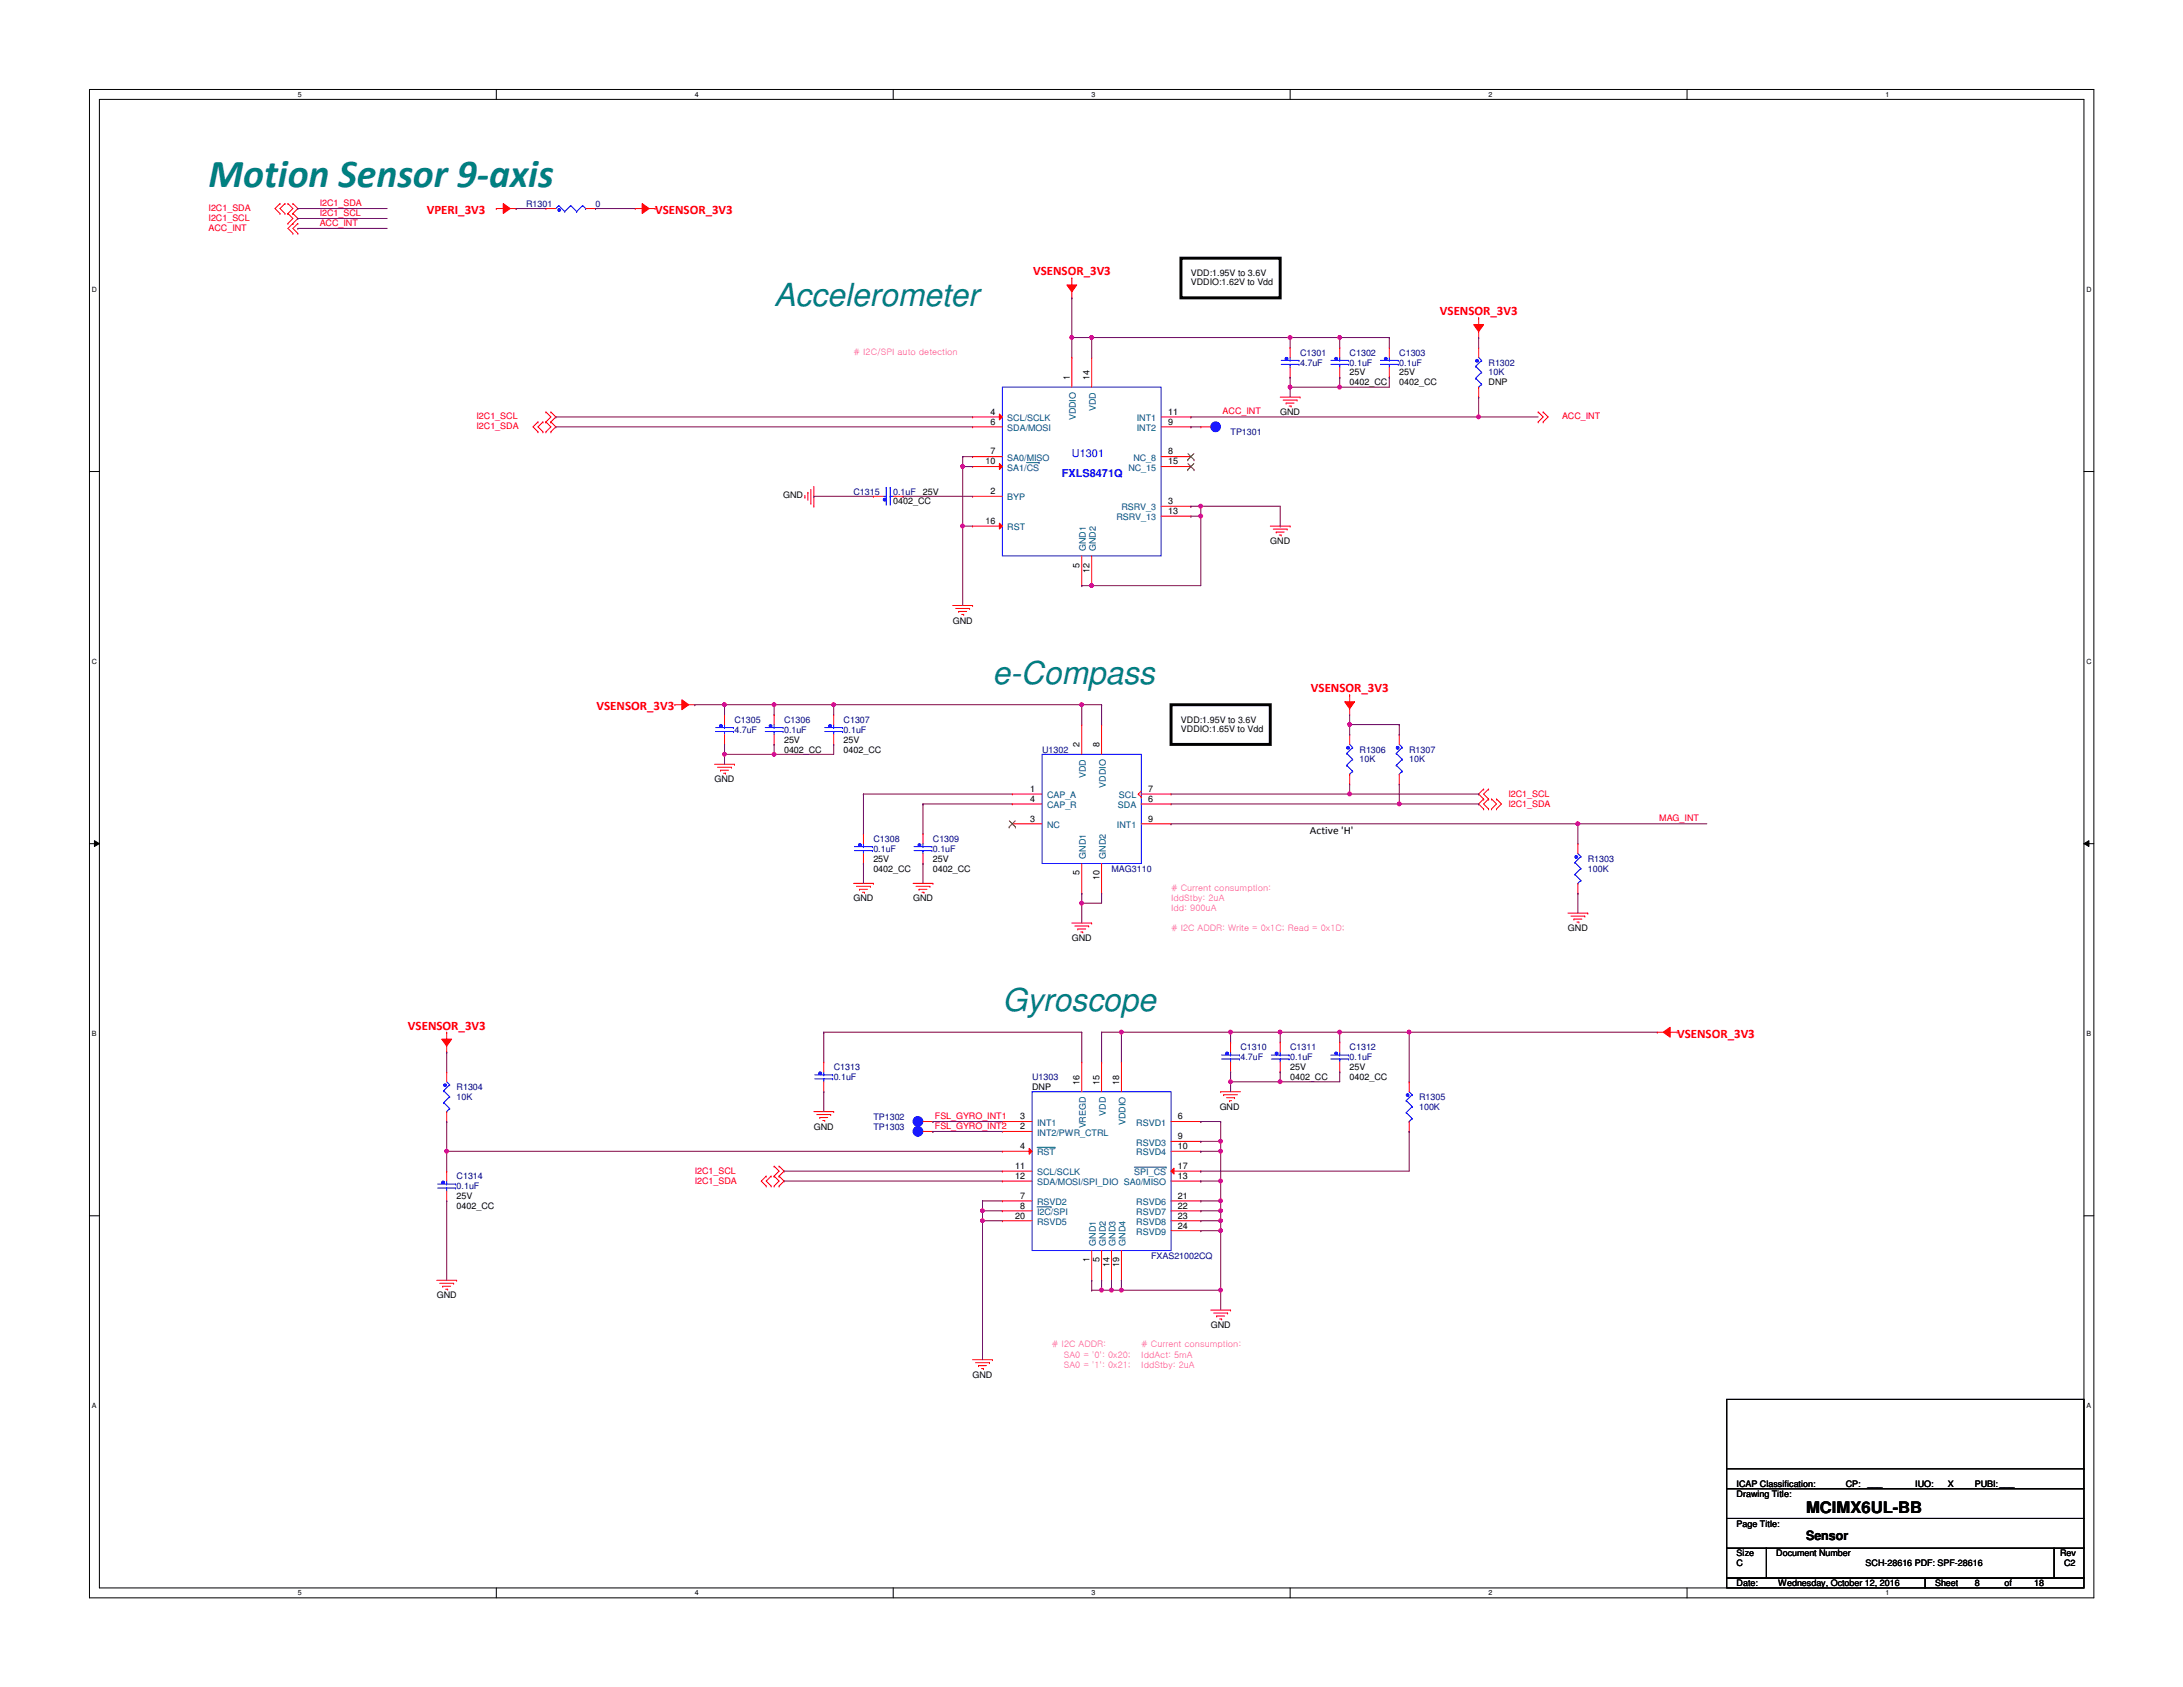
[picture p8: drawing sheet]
<svg xmlns="http://www.w3.org/2000/svg" width="559mm" height="432mm" viewBox="0 0 559 432" stroke-linecap="round" stroke-linejoin="round" font-family="sans-serif">
<defs><g id="words">
<text font-size="10.2" fill="#008080" x="53.4" y="47.8">Motion Sensor 9-axis</text>
<g font-size="8.1" fill="#008080">
<text x="198.2" y="78.4">Accelerometer</text>
<text x="254" y="175">e-Compass</text>
<text x="256.6" y="258.8">Gyroscope</text>
</g>
<text font-size="4.1" x="462.3" y="387.3">MCIMX6UL-BB</text>
<g font-size="3.3" fill="#f00">
<text x="109.3" y="54.7">VPERI_3V3</text>
<text x="167.7" y="54.7">VSENSOR_3V3</text>
<text x="264.5" y="70.5">VSENSOR_3V3</text>
<text x="368.6" y="80.6">VSENSOR_3V3</text>
<text x="335.6" y="177.2">VSENSOR_3V3</text>
<text x="152.7" y="181.7">VSENSOR_3V3</text>
<text x="104.4" y="263.5">VSENSOR_3V3</text>
<text x="429.3" y="265.6">VSENSOR_3V3</text>
</g>
<text font-size="3.3" x="462.3" y="394.3">Sensor</text>
<g font-size="2.8" fill="#00f">
<text x="274.4" y="116.9">U1301</text>
<text x="271.8" y="122">FXLS8471Q</text>
</g>
<text font-size="2.8" x="335.3" y="213.5">Active 'H'</text>
<g font-size="2.3" fill="#f00">
<text x="53.4" y="53.9">I2C1_SDA</text>
<text x="81.8" y="52.7">I2C1_SDA</text>
<text x="53.4" y="56.5">I2C1_SCL</text>
<text x="53.4" y="59">ACC_INT</text>
<text x="81.8" y="55.2">I2C1_SCL</text>
<text x="81.8" y="57.7">ACC_INT</text>
<text x="122" y="107.3">I2C1_SCL</text>
<text x="313" y="106">ACC_INT</text>
<text x="399.8" y="107.3">ACC_INT</text>
<text x="122" y="109.8">I2C1_SDA</text>
<text x="386.1" y="206.6">I2C1_SDA</text>
<text x="386.1" y="204">I2C1_SCL</text>
<text x="424.7" y="210.1">MAG_INT</text>
<text x="239.3" y="286.3">FSL_GYRO_INT1</text>
<text x="239.3" y="288.9">FSL_GYRO_INT2</text>
<text x="177.8" y="303.1">I2C1_SDA</text>
<text x="177.8" y="300.6">I2C1_SCL</text>
</g>
<g font-size="2.3" fill="#000080">
<text x="134.7" y="52.9">R1301</text>
<text x="152.4" y="52.9">0</text>
<text x="332.8" y="91">C1301</text>
<text x="332.8" y="93.6">4.7uF</text>
<text x="345.5" y="91">C1302</text>
<text x="345.5" y="93.6">0.1uF</text>
<text x="358.2" y="91">C1303</text>
<text x="358.2" y="93.6">0.1uF</text>
<text x="381" y="93.6">R1302</text>
<text x="381" y="96.1">10K</text>
<text x="315" y="111.3">TP1301</text>
<text x="218.5" y="126.6">C1315</text>
<text x="228.6" y="126.6">0.1uF</text>
<text x="188" y="185">C1305</text>
<text x="200.7" y="185">C1306</text>
<text x="215.9" y="185">C1307</text>
<text x="188" y="187.5">4.7uF</text>
<text x="200.7" y="187.5">0.1uF</text>
<text x="215.9" y="187.5">0.1uF</text>
<text x="266.7" y="192.6">U1302</text>
<text x="348" y="192.6">R1306</text>
<text x="348" y="195.2">10K</text>
<text x="360.7" y="192.6">R1307</text>
<text x="360.7" y="195.2">10K</text>
<text x="223.6" y="215.5">C1308</text>
<text x="238.8" y="215.5">C1309</text>
<text x="223.6" y="218">0.1uF</text>
<text x="238.8" y="218">0.1uF</text>
<text x="406.4" y="220.6">R1303</text>
<text x="284.5" y="223.1">MAG3110</text>
<text x="406.4" y="223.1">100K</text>
<text x="317.5" y="268.8">C1310</text>
<text x="330.2" y="268.8">C1311</text>
<text x="345.5" y="268.8">C1312</text>
<text x="213.4" y="273.9">C1313</text>
<text x="317.5" y="271.4">4.7uF</text>
<text x="330.2" y="271.4">0.1uF</text>
<text x="345.5" y="271.4">0.1uF</text>
<text x="116.9" y="279">R1304</text>
<text x="116.9" y="281.5">10K</text>
<text x="213.4" y="276.4">0.1uF</text>
<text x="264.2" y="276.4">U1303</text>
<text x="363.3" y="281.5">R1305</text>
<text x="223.6" y="286.6">TP1302</text>
<text x="363.3" y="284.1">100K</text>
<text x="223.6" y="289.1">TP1303</text>
<text x="116.9" y="301.8">C1314</text>
<text x="116.9" y="304.4">0.1uF</text>
<text x="294.7" y="322.2">FXAS21002CQ</text>
</g>
<g font-size="2.3">
<text x="304.8" y="70.7">VDD:1.95V to 3.6V</text>
<text x="304.8" y="73.1">VDDIO:1.62V to Vdd</text>
<text x="273.8" y="97.3" transform="rotate(-90 273.8 97.3)">1</text>
<text x="278.9" y="97.3" transform="rotate(-90 278.9 97.3)">14</text>
<text x="345.5" y="98.6">0402_CC</text>
<text x="345.5" y="96.1">25V</text>
<text x="358.2" y="98.6">0402_CC</text>
<text x="358.2" y="96.1">25V</text>
<text x="381" y="98.6">DNP</text>
<text x="253.5" y="106.2">4</text>
<text x="299" y="106.2">11</text>
<text x="327.7" y="106.3">GND</text>
<text x="253.5" y="108.7">6</text>
<text x="299" y="108.7">9</text>
<text x="252.3" y="118.9">10</text>
<text x="253.5" y="116.3">7</text>
<text x="299" y="116.3">8</text>
<text x="299" y="118.9">15</text>
<text x="200.4" y="127.6">GND</text>
<text x="228.6" y="129.1">0402_CC</text>
<text x="236.3" y="126.6">25V</text>
<text x="253.5" y="126.5">2</text>
<text x="299" y="129">3</text>
<text x="299" y="131.6">13</text>
<text x="252.3" y="134.1">16</text>
<text x="325.2" y="139.3">GND</text>
<text x="276.4" y="145.3" transform="rotate(-90 276.4 145.3)">5</text>
<text x="278.9" y="146.6" transform="rotate(-90 278.9 146.6)">12</text>
<text x="243.9" y="159.6">GND</text>
<text x="302.3" y="185">VDD:1.95V to 3.6V</text>
<text x="200.7" y="190.1">25V</text>
<text x="215.9" y="190.1">25V</text>
<text x="276.4" y="191.3" transform="rotate(-90 276.4 191.3)">2</text>
<text x="281.4" y="191.3" transform="rotate(-90 281.4 191.3)">8</text>
<text x="302.3" y="187.4">VDDIO:1.65V to Vdd</text>
<text x="200.7" y="192.6">0402_CC</text>
<text x="215.9" y="192.6">0402_CC</text>
<text x="182.9" y="200.2">GND</text>
<text x="263.7" y="202.7">1</text>
<text x="293.9" y="202.7">7</text>
<text x="263.7" y="205.2">4</text>
<text x="293.9" y="205.2">6</text>
<text x="263.7" y="210.3">3</text>
<text x="293.9" y="210.3">9</text>
<text x="223.6" y="220.6">25V</text>
<text x="238.8" y="220.6">25V</text>
<text x="223.6" y="223.1">0402_CC</text>
<text x="238.8" y="223.1">0402_CC</text>
<text x="276.4" y="224.1" transform="rotate(-90 276.4 224.1)">5</text>
<text x="281.4" y="225.3" transform="rotate(-90 281.4 225.3)">10</text>
<text x="218.5" y="230.7">GND</text>
<text x="233.7" y="230.7">GND</text>
<text x="401.4" y="238.3">GND</text>
<text x="274.4" y="240.9">GND</text>
<text x="330.2" y="273.9">25V</text>
<text x="345.5" y="273.9">25V</text>
<text x="264.2" y="279">DNP</text>
<text x="276.4" y="277.7" transform="rotate(-90 276.4 277.7)">16</text>
<text x="281.4" y="277.7" transform="rotate(-90 281.4 277.7)">15</text>
<text x="286.5" y="277.7" transform="rotate(-90 286.5 277.7)">18</text>
<text x="330.2" y="276.4">0402_CC</text>
<text x="345.5" y="276.4">0402_CC</text>
<text x="261.2" y="286.5">3</text>
<text x="301.5" y="286.5">6</text>
<text x="312.2" y="284.1">GND</text>
<text x="208.3" y="289.1">GND</text>
<text x="261.2" y="289.1">2</text>
<text x="301.5" y="291.6">9</text>
<text x="259.9" y="299.2">11</text>
<text x="261.2" y="294.1">4</text>
<text x="301.5" y="294.1">10</text>
<text x="301.5" y="299.2">17</text>
<text x="259.9" y="301.8">12</text>
<text x="301.5" y="301.8">13</text>
<text x="116.9" y="309.5">0402_CC</text>
<text x="116.9" y="306.9">25V</text>
<text x="259.9" y="311.9">20</text>
<text x="261.2" y="309.4">8</text>
<text x="261.2" y="306.8">7</text>
<text x="301.5" y="309.4">22</text>
<text x="301.5" y="311.9">23</text>
<text x="301.5" y="306.8">21</text>
<text x="301.5" y="314.5">24</text>
<text x="278.9" y="323.1" transform="rotate(-90 278.9 323.1)">1</text>
<text x="281.4" y="323.1" transform="rotate(-90 281.4 323.1)">5</text>
<text x="284" y="324.4" transform="rotate(-90 284 324.4)">14</text>
<text x="286.5" y="324.4" transform="rotate(-90 286.5 324.4)">19</text>
<text x="111.8" y="332.3">GND</text>
<text x="309.9" y="339.9">GND</text>
<text x="249" y="352.6">GND</text>
<text x="444.5" y="383.1">Drawing Title:</text>
<text x="444.5" y="380.6">ICAP Classification:</text>
<text x="472.5" y="380.6">CP:</text>
<text x="478.1" y="380.3">___</text>
<text x="490.3" y="380.6">IUO:</text>
<text x="497.4" y="380.6">_X_</text>
<text x="505.5" y="380.6">PUBI:___</text>
<text x="444.5" y="390.7">Page Title:</text>
<text x="444.5" y="398.4">Size</text>
<text x="444.5" y="400.9">C</text>
<text x="454.7" y="398.4">Document Number</text>
<text x="477.6" y="400.9">SCH-28616 PDF: SPF-28616</text>
<text x="527.3" y="398.4">Rev</text>
<text x="528.4" y="400.9">C2</text>
<text x="444.5" y="406">Date:</text>
<text x="455.2" y="406">Wednesday, October 12, 2016</text>
<text x="495.3" y="406">Sheet</text>
<text x="505.5" y="406">8</text>
<text x="513.1" y="406">of</text>
<text x="520.7" y="406">18</text>
</g>
<g font-size="2.3" fill="#f0f">
<text x="218.5" y="90.9"># I2C/SPI auto detection</text>
<text x="299.8" y="228"># Current consumption:</text>
<text x="299.8" y="230.7">IddStby: 2uA</text>
<text x="299.8" y="233.3">Idd: 900uA</text>
<text x="299.8" y="238.2"># I2C ADDR: Write = 0x1C; Read = 0x1D;</text>
<text x="269.3" y="344.9"># I2C ADDR:</text>
<text x="272.3" y="347.5">SA0 = '0': 0x20;</text>
<text x="292.1" y="344.9"># Current consumption:</text>
<text x="292.1" y="347.5">IddAct: 5mA</text>
<text x="272.3" y="350.1">SA0 = '1': 0x21;</text>
<text x="292.1" y="350.1">IddStby: 2uA</text>
</g>
<g font-size="2.3" fill="#004080">
<text x="257.9" y="107.8">SCL/SCLK</text>
<text x="275.4" y="107.6" transform="rotate(-90 275.4 107.6)">VDDIO</text>
<text x="280.5" y="105.2" transform="rotate(-90 280.5 105.2)">VDD</text>
<text x="291" y="107.8">INT1</text>
<text x="257.9" y="110.3">SDA/MOSI</text>
<text x="291" y="110.3">INT2</text>
<text x="257.9" y="117.9">SA0/MISO</text>
<text x="290.1" y="117.9">NC_8</text>
<text x="257.9" y="120.5">SA1/CS</text>
<text x="288.8" y="120.5">NC_15</text>
<text x="257.9" y="128.1">BYP</text>
<text x="287.1" y="130.6">RSRV_3</text>
<text x="257.9" y="135.7">RST</text>
<text x="285.8" y="133.2">RSRV_13</text>
<text x="278" y="141" transform="rotate(-90 278 141)">GND1</text>
<text x="280.5" y="141" transform="rotate(-90 280.5 141)">GND2</text>
<text x="278" y="199.2" transform="rotate(-90 278 199.2)">VDD</text>
<text x="283" y="201.6" transform="rotate(-90 283 201.6)">VDDIO</text>
<text x="268" y="204.3">CAP_A</text>
<text x="268" y="206.8">CAP_R</text>
<text x="286.2" y="206.8">SDA</text>
<text x="286.4" y="204.3">SCL</text>
<text x="268" y="211.9">NC</text>
<text x="285.9" y="211.9">INT1</text>
<text x="278" y="219.8" transform="rotate(-90 278 219.8)">GND1</text>
<text x="283" y="219.8" transform="rotate(-90 283 219.8)">GND2</text>
<text x="283" y="285.5" transform="rotate(-90 283 285.5)">VDD</text>
<text x="288.1" y="288" transform="rotate(-90 288.1 288)">VDDIO</text>
<text x="265.5" y="288.1">INT1</text>
<text x="265.5" y="290.7">INT2/PWR_CTRL</text>
<text x="278" y="288.8" transform="rotate(-90 278 288.8)">VREGD</text>
<text x="290.9" y="288.1">RSVD1</text>
<text x="290.9" y="293.2">RSVD3</text>
<text x="265.5" y="295.7">RST</text>
<text x="290.9" y="295.7">RSVD4</text>
<text x="265.5" y="300.8">SCL/SCLK</text>
<text x="265.5" y="303.4">SDA/MOSI/SPI_DIO SA0/MISO</text>
<text x="290.4" y="300.8">SPI_CS</text>
<text x="265.5" y="311">I2C/SPI</text>
<text x="265.5" y="308.4">RSVD2</text>
<text x="290.9" y="311">RSVD7</text>
<text x="290.9" y="308.4">RSVD6</text>
<text x="265.5" y="313.5">RSVD5</text>
<text x="290.9" y="316.1">RSVD9</text>
<text x="290.9" y="313.5">RSVD8</text>
<text x="280.5" y="318.8" transform="rotate(-90 280.5 318.8)">GND1</text>
<text x="283" y="318.8" transform="rotate(-90 283 318.8)">GND2</text>
<text x="285.6" y="318.8" transform="rotate(-90 285.6 318.8)">GND3</text>
<text x="288.1" y="318.8" transform="rotate(-90 288.1 318.8)">GND4</text>
</g>
<g font-size="1.8">
<text x="76.2" y="24.8">5</text>
<text x="177.8" y="24.8">4</text>
<text x="279.4" y="24.8">3</text>
<text x="381" y="24.8">2</text>
<text x="482.6" y="24.8">1</text>
<text x="23.5" y="74.7">D</text>
<text x="534.1" y="74.7">D</text>
<text x="23.5" y="169.9">C</text>
<text x="534.1" y="169.9">C</text>
<text x="23.5" y="265.2">B</text>
<text x="534.1" y="265.2">B</text>
<text x="23.5" y="360.4">A</text>
<text x="534.1" y="360.4">A</text>
<text x="76.2" y="408.3">5</text>
<text x="177.8" y="408.3">4</text>
<text x="279.4" y="408.3">3</text>
<text x="381" y="408.3">2</text>
<text x="482.6" y="408.3">1</text>
</g>
</g></defs>
<path d="M22.9 22.9h513.1v386.1h-513.1zM25.4 25.4h508v381h-508z" fill="none" stroke="#000" stroke-width=".26"/>
<g fill="#fff">
<path d="M76.2 23.2h1v1.9h-1z"/>
<path d="M76.2 406.7h1v2h-1z"/>
</g>
<path d="M127 22.9v2.5M127 406.4v2.6" fill="none" stroke="#000" stroke-width=".26"/>
<g fill="#fff">
<path d="M177.8 23.2h1v1.9h-1z"/>
<path d="M177.8 406.7h1v2h-1z"/>
</g>
<path d="M228.6 22.9v2.5M228.6 406.4v2.6" fill="none" stroke="#000" stroke-width=".26"/>
<g fill="#fff">
<path d="M279.4 23.2h1v1.9h-1z"/>
<path d="M279.4 406.7h1v2h-1z"/>
</g>
<path d="M330.2 22.9v2.5M330.2 406.4v2.6" fill="none" stroke="#000" stroke-width=".26"/>
<g fill="#fff">
<path d="M381 23.2h1v1.9h-1z"/>
<path d="M381 406.7h1v2h-1z"/>
</g>
<path d="M431.8 22.9v2.5M431.8 406.4v2.6" fill="none" stroke="#000" stroke-width=".26"/>
<g fill="#fff">
<path d="M482.6 23.2h1v1.9h-1z"/>
<path d="M482.6 406.7h1v2h-1z"/>
<path d="M23.5 73.1h1.3v2h-1.3z"/>
<path d="M534.1 73.1h1.2v2h-1.2z"/>
<path d="M23.5 168.3h1.3v2h-1.3z"/>
<path d="M534.1 168.3h1.2v2h-1.2z"/>
</g>
<path d="M22.9 120.7h2.5M533.4 120.7h2.6" fill="none" stroke="#000" stroke-width=".26"/>
<g fill="#fff">
<path d="M23.5 263.6h1.2v2h-1.2z"/>
<path d="M534.1 263.6h1.2v2h-1.2z"/>
</g>
<path d="M22.9 215.9h2.5M24.2 215.2l1.2 .7-1.2 .8zM533.4 215.9l1.3-.7v1.5zM533.4 215.9h2.6" fill="none" stroke="#000" stroke-width=".26"/>
<path d="M24.2 215.2l1.2 .7-1.2 .8zM533.4 215.9l1.3-.7v1.5z" fill="#000"/>
<g fill="#fff">
<path d="M23.5 358.8h1.2v2h-1.2z"/>
<path d="M534.1 358.8h1.2v2h-1.2z"/>
</g>
<path d="M22.9 311.2h2.5M533.4 311.2h2.6" fill="none" stroke="#000" stroke-width=".26"/>
<path d="M302.3 66.1h25.4v10.1h-25.4zM299.8 180.4h25.4v10.1h-25.4z" fill="none" stroke="#000" stroke-width=".76"/>
<g fill="none" stroke="#f00" stroke-width=".26">
<path d="M130.3 53.4h1.8M132.1 53.4h.1M182.9 195.6h5.1M183.7 196.4h3.5M184.4 197.1h.1M184.4 197.1h2.1M185.2 197.9h.5M185.7 197.9h.1M187.2 196.4h.1M188 195.6h.1M218.5 226.1h5.1M219.2 226.9h3.6"/>
<path d="M220 227.6h.1M220 227.6h2M220.8 228.4h.5M221.3 228.4h.1M222.8 226.9h.1M223.6 226.1h.1M233.7 226.1h5.1M234.5 226.9h3.5M235.2 227.6h.1M235.2 227.6h2.1M236 228.4h.5M236.5 228.4h.1"/>
<path d="M238 226.9h.1M238.8 226.1h.1M274.4 236.3h5M275.1 237h3.6M275.9 237.8h.1M275.9 237.8h2M276.6 238.5h.6M277.2 238.5h.1M278.7 237h.1M279.4 236.3h.1M401.4 233.7h5M402.1 234.5h3.6"/>
<path d="M402.9 235.2h.1M402.9 235.2h2M403.6 236h.6M404.2 236h.1M405.7 234.5h.1M406.4 233.7h.1M312.5 279.4h.1M312.5 279.4h5M208.3 284.5h5.1M209.1 285.3h3.5M209.8 286h.1M209.8 286h2.1"/>
<path d="M210.6 286.8h.5M211.1 286.8h.1M212.6 285.3h.1M213.4 284.5h.1M313.2 280.2h.1M313.2 280.2h3.6M314 281h2M314.7 281.7h.1M314.7 281.7h.6M316 281h.1M111.8 327.7h5.1M112.6 328.5h3.5"/>
<path d="M113.3 329.2h.1M113.3 329.2h2.1M114.1 330h.5M114.6 330h.1M116.1 328.5h.1M116.9 327.7h.1M309.9 335.3h5.1M310.7 336.1h3.5M311.4 336.8h.1M311.4 336.8h2.1M312.2 337.6h.5M312.7 337.6h.1"/>
<path d="M314.2 336.1h.1M315 335.3h.1M249 348h5M249.7 348.8h3.6M250.5 349.5h.1M250.5 349.5h2M251.2 350.3h.6M251.8 350.3h.1M253.3 348.8h.1M254 348h.1"/>
</g>
<path d="M128.8 52.1l1.8 1.3-1.8 1.3z" fill-rule="evenodd" fill="#f00"/>
<path d="M127 53.4h.1M127 53.4h2.8M128.8 52.1l1.8 1.3-1.8 1.3zM162.6 53.4h.1M162.6 53.4h1.8" fill="none" stroke="#f00" stroke-width=".26"/>
<path d="M164.4 52.1l1.8 1.3-1.8 1.3z" fill-rule="evenodd" fill="#f00"/>
<path d="M164.4 52.1l1.8 1.3-1.8 1.3zM164.9 53.4h2.8M167.7 53.4h.1M176.1 180.4h1.7M177.8 180.4h.1" fill="none" stroke="#f00" stroke-width=".26"/>
<path d="M174.5 179.1l1.8 1.3-1.8 1.3z" fill-rule="evenodd" fill="#f00"/>
<path d="M174.5 179.1l1.8 1.3-1.8 1.3zM172.8 180.4h.1M172.8 180.4h2.8M424.2 264.2h.1M424.2 264.2h1.8" fill="none" stroke="#f00" stroke-width=".26"/>
<path d="M425.7 264.2l1.8-1.3v2.6z" fill-rule="evenodd" fill="#f00"/>
<path d="M114.3 269.3h.1M114.3 267.5v1.8M425.7 264.2l1.8-1.3v2.6zM426.5 264.2h2.8M429.3 264.2h.1" fill="none" stroke="#f00" stroke-width=".26"/>
<path d="M113.1 266h2.5l-1.3 1.8z" fill-rule="evenodd" fill="#f00"/>
<path d="M345.5 182.9h.1M345.5 181.1v1.8M113.1 266h2.5l-1.3 1.8zM114.3 264.2h.1M114.3 264.2v2.8" fill="none" stroke="#f00" stroke-width=".26"/>
<path d="M344.2 179.6h2.6l-1.3 1.8z" fill-rule="evenodd" fill="#f00"/>
<path d="M274.4 76.2h.1M274.4 74.5v1.7M344.2 179.6h2.6l-1.3 1.8zM345.5 177.8h.1M345.5 177.8v2.8" fill="none" stroke="#f00" stroke-width=".26"/>
<path d="M273.1 72.9h2.5l-1.2 1.8z" fill-rule="evenodd" fill="#f00"/>
<g fill="none" stroke="#f00" stroke-width=".26">
<path d="M273.1 72.9h2.5l-1.2 1.8zM274.4 71.2h.1M274.4 71.2v2.8M378.5 86.4h.1M378.5 84.6v1.8M327.7 101.6h5.1M328.5 102.4h3.5M329.2 103.2h.1M329.2 103.2h2.1M330 103.9h.5M330.5 103.9h.1M332 102.4h.1"/>
<path d="M332.8 101.6h.1M206 127.3h.1M206 126.8v.5M206.8 126h.1M206.8 126v2.1M207.6 128.8h.1M207.6 125.3v3.5M208.3 129.6h.1M208.3 124.5v5.1M325.2 134.7h5M325.9 135.4h3.6M326.7 136.2h.1"/>
<path d="M326.7 136.2h2M327.4 136.9h.6M328 136.9h.1M329.5 135.4h.1M330.2 134.7h.1M243.9 155h5.1M244.6 155.7h3.6M245.4 156.5h.1M245.4 156.5h2M246.2 157.3h.5M246.7 157.3h.1M248.2 155.7h.1"/>
<path d="M249 155h.1"/>
</g>
<path d="M377.2 83.1h2.6l-1.3 1.8z" fill-rule="evenodd" fill="#f00"/>
<g fill="none" stroke="#f00" stroke-width=".26">
<path d="M71.7 54.7h.1M71.7 52.1h.1M71.7 52.1l-1.3 1.3 1.3 1.3M72.9 52.1h.1M72.9 54.7h.1M72.9 52.1l-1.2 1.3 1.2 1.3M73.7 52.1h.1M73.7 54.7h.1M73.7 57.2h.1M73.7 52.1l1.3 1.3-1.3 1.3M73.7 54.7l1.3 1.2-1.3 1.3M75 54.7h.1"/>
<path d="M75 52.1h.1M75 57.2h.1M75 59.7h.1M75 52.1l1.2 1.3-1.2 1.3M75 54.7l1.2 1.2-2.5 2.6 1.3 1.2M76.2 57.2h.1M76.2 59.7h.1M76.2 57.2l-1.2 1.3 1.2 1.2M377.2 83.1h2.6l-1.3 1.8zM378.5 81.3h.1M378.5 81.3v2.8M137.7 110.5h.1"/>
<path d="M137.7 108h.1M137.7 108l-1.3 1.3 1.3 1.2M139 108h.1M139 110.5h.1M139 108l-1.3 1.3 1.3 1.2M139.7 108h.1M139.7 110.5h.1M139.7 105.5h.1M139.7 108l1.3 1.3-1.3 1.2M139.7 105.5l1.3 1.2-1.3 1.3M141 110.5h.1M141 108h.1"/>
<path d="M141 105.5h.1M141 108l1.3 1.3-1.3 1.2M141 105.5l1.3 1.2-1.3 1.3M393.7 105.5h.1M393.7 108h.1M393.7 105.5l1.3 1.2-1.3 1.3M395 105.5h.1M395 108h.1M395 105.5l1.3 1.2-1.3 1.3M379.8 207.1h.1M379.8 204.5h.1M379.8 202h.1"/>
<path d="M379.8 204.5l-1.3 1.3 1.3 1.3M379.8 202l-1.3 1.2 1.3 1.3M381 204.5h.1M381 207.1h.1M381 202h.1M381 204.5l-1.2 1.3 1.2 1.3M381 202l-1.2 1.2 1.2 1.3M381.8 204.5h.1M381.8 207.1h.1M381.8 204.5l1.3 1.3-1.3 1.3M383.1 207.1h.1M383.1 204.5h.1"/>
<path d="M383.1 204.5l1.2 1.3-1.2 1.3M198.2 298.5h.1M198.2 298.5l1.2 1.3-1.2 1.2M199.4 298.5h.1M199.4 298.5l1.3 1.3-1.3 1.2M196.1 303.6h.1M196.1 301h.1M196.1 301l-1.2 1.3 1.2 1.3M197.4 301h.1M197.4 303.6h.1M197.4 301l-1.3 1.3 1.3 1.3M198.2 301h.1"/>
<path d="M198.2 303.6h.1M198.2 301l1.2 1.3-1.2 1.3M199.4 303.6h.1M199.4 301h.1M199.4 301l1.3 1.3-1.3 1.3"/>
</g>
<path d="M442 358.2h91.4v22.8h-91.4zM442 376h91.4M533.4 376h.1M442 381h91.4v7.7h-91.4zM442 388.7h91.4v7.6h-91.4zM442 396.3h10.2v7.6h-10.2zM452.2 396.3h73.6v7.6h-73.6zM525.8 396.3h7.6v7.6h-7.6zM442 403.9h50.8v2.5h-50.8zM492.8 403.9h40.6v2.5h-40.6z" fill="none" stroke="#000" stroke-width=".26"/>
<path d="M325.4 271.1h4.6M325.4 270h4.6M327.7 271.1h.1M327.7 271.1v.7M330 271.1h.1M330 270h.1" fill="none" stroke="#00f" stroke-width=".26"/>
<circle cx="326.8" cy="269.6" r=".37" fill="#00f"/>
<g fill="none" stroke="#00f" stroke-width=".26">
<path d="M403.9 218.5l.8 .7M404.7 219.2h.1M404.7 219.2l-1.6 1.6M403.1 220.8h.1M403.1 223.8h.1M403.1 220.8l1.6 1.5M403.1 223.8l1.6 1.5M403.9 226.1h.1M404.7 222.3h.1M404.7 225.3h.1M404.7 222.3l-1.6 1.5M404.7 225.3l-.8 .8"/>
<path d="M327.7 270h.1M327.7 269.3v.7"/>
<circle cx="326.8" cy="269.6" r=".37"/>
</g>
<path d="M327.7 266.7h.1M327.7 274.4h.1M327.7 266.7v2.6M327.7 271.8v2.6" fill="none" stroke="#f00" stroke-width=".26"/>
<circle cx="403.5" cy="219.3" r=".37" fill="#00f"/>
<g fill="none" stroke="#00f" stroke-width=".26">
<path d="M218.7 217.7h4.6M218.7 216.7h4.6M221 217.7h.1M221 217.7v.8M223.3 217.7h.1M223.3 216.7h.1"/>
<circle cx="403.5" cy="219.3" r=".37"/>
</g>
<path d="M403.9 215.9h.1M403.9 215.9v2.6M403.9 228.6h.1M403.9 226.1v2.5" fill="none" stroke="#f00" stroke-width=".26"/>
<circle cx="220.1" cy="216.3" r=".37" fill="#00f"/>
<g fill="none" stroke="#00f" stroke-width=".26">
<path d="M183.2 187.2h4.5M183.2 186.2h4.5M185.5 187.2h.1M185.5 187.2v.8M187.7 187.2h.1M187.7 186.2h.1M221 216.7h.1M221 215.9v.8"/>
<circle cx="220.1" cy="216.3" r=".37"/>
</g>
<path d="M221 213.4h.1M221 213.4v2.5M221 218.5v2.5M221 221h.1" fill="none" stroke="#f00" stroke-width=".26"/>
<circle cx="184.5" cy="185.8" r=".37" fill="#00f"/>
<g fill="none" stroke="#00f" stroke-width=".26">
<path d="M328 93.3h4.5M328 92.2h4.5M330.2 93.3h.1M330.2 93.3v.7M332.5 93.3h.1M332.5 92.2h.1M185.5 186.2h.1M185.5 185.5v.7"/>
<circle cx="184.5" cy="185.8" r=".37"/>
</g>
<path d="M185.5 182.9h.1M185.5 190.5h.1M185.5 182.9v2.6M185.5 188v2.5" fill="none" stroke="#f00" stroke-width=".26"/>
<circle cx="329.3" cy="91.8" r=".37" fill="#00f"/>
<g fill="none" stroke="#00f" stroke-width=".26">
<path d="M330.2 92.2h.1M330.2 91.5v.7M264.2 279.4h35.6v40.7h-35.6z"/>
<circle cx="329.3" cy="91.8" r=".37"/>
</g>
<path d="M330.2 88.9h.1M330.2 96.6h.1M330.2 88.9v2.6M330.2 94v2.6M287.1 271.8h.1M287.1 271.8v7.6M256.6 299.8h.1M256.6 299.8h7.6M284.5 327.7h.1M284.5 320.1v7.6" fill="none" stroke="#f00" stroke-width=".26"/>
<path d="M263.4 293.9l.8 .8-.8 .7z" fill="#f00"/>
<g fill="none" stroke="#f00" stroke-width=".26">
<path d="M276.9 271.8h.1M276.9 271.8v7.6M282 271.8h.1M282 271.8v7.6M256.6 294.7h.1M256.6 294.7h7.6M263.4 293.9l.8 .8-.8 .7zM299.8 294.7h7.6M299.8 287.1h7.6M299.8 292.1h7.6M307.4 287.1h.1M307.4 292.1h.1"/>
<path d="M307.4 294.7h.1M256.6 302.3h.1M256.6 309.9h.1M256.6 307.4h.1M256.6 302.3h7.6M256.6 309.9h7.6M256.6 307.4h7.6M299.8 309.9h7.6M307.4 309.9h.1M282 327.7h.1M282 320.1v7.6"/>
</g>
<path d="M265.5 293.7h4.5M270 293.7h.1M265.5 308.9h3.5M269 308.9h.1" fill="none" stroke="#004080" stroke-width=".26"/>
<path d="M299.8 299.8l.7-.8v1.5z" fill="#f00"/>
<g fill="none" stroke="#f00" stroke-width=".26">
<path d="M256.6 287.1h.1M256.6 289.6h.1M256.6 287.1h7.6M256.6 289.6h7.6M299.8 299.8l.7-.8v1.5zM299.8 299.8h7.6M307.4 299.8h.1M256.6 312.5h.1M256.6 312.5h7.6M299.8 302.3h7.6M299.8 312.5h7.6M299.8 315h7.6"/>
<path d="M299.8 307.4h7.6M307.4 302.3h.1M307.4 315h.1M307.4 312.5h.1M307.4 307.4h.1M279.4 327.7h.1M279.4 320.1v7.6M287.1 327.7h.1M287.1 320.1v7.6"/>
</g>
<path d="M290.4 298.7h8.1M298.5 298.7h.1" fill="none" stroke="#004080" stroke-width=".26"/>
<path d="M226.9 124.8h.1M226.9 124.8v4.5M227.9 124.8h.1M227.9 127h.1M227.9 124.8v4.5M227.9 127h.7" fill="none" stroke="#00f" stroke-width=".26"/>
<circle cx="226.5" cy="127.9" r=".37" fill="#00f"/>
<g fill="none" stroke="#00f" stroke-width=".26">
<path d="M226.1 127h.8M226.9 127h.1M266.7 193.1h25.4v27.9h-25.4zM312.7 271.1h4.6M312.7 270h4.6M315 271.1h.1M315 271.1v.7M317.3 271.1h.1M317.3 270h.1"/>
<circle cx="226.5" cy="127.9" r=".37"/>
</g>
<g fill="none" stroke="#f00" stroke-width=".26">
<path d="M223.6 127h.1M223.6 127h2.5M228.6 127h2.6M231.2 127h.1M276.9 185.5h.1M276.9 185.5v7.6M282 185.5h.1M282 185.5v7.6M259.1 203.2h.1M259.1 210.9h.1M259.1 205.8h.1M259.1 203.2h7.6"/>
<path d="M259.1 210.9h7.6M259.1 205.8h7.6M291.4 203.2h.1M291.4 203.2l.7 .8M292.1 204h.1M292.1 203.2h7.7M292.1 210.9h7.7M292.1 205.8h7.7M292.1 202.5l-.7 .7M299.8 205.8h.1M299.8 203.2h.1M299.8 210.9h.1"/>
<path d="M276.9 228.6h.1M276.9 221v7.6M282 228.6h.1M282 221v7.6"/>
</g>
<path d="M258.3 211.7h.1M258.4 210.1l1.5 1.6M259.9 210.1l-1.6 1.6M259.9 211.7h.1" fill="none" stroke="#804000" stroke-width=".26"/>
<circle cx="314.1" cy="269.6" r=".37" fill="#00f"/>
<g fill="none" stroke="#00f" stroke-width=".26">
<path d="M143 52.6h.1M143 52.6l-.7 .8M143 52.6l1.6 1.5M144.6 54.1h.1M146.1 52.6h.1M146.1 52.6l-1.5 1.5M146.1 52.6l1.5 1.5M147.6 54.1h.1M149.1 52.6h.1M149.1 52.6l-1.5 1.5M149.1 52.6l.8 .8M149.9 53.4h.1"/>
<path d="M315 270h.1M315 269.3v.7"/>
<circle cx="314.1" cy="269.6" r=".37"/>
</g>
<path d="M315 266.7h.1M315 274.4h.1M315 266.7v2.6M315 271.8v2.6" fill="none" stroke="#f00" stroke-width=".26"/>
<circle cx="143.1" cy="53.7" r=".37" fill="#00f"/>
<g fill="none" stroke="#00f" stroke-width=".26">
<path d="M234 217.7h4.5M234 216.7h4.5M236.3 217.7h.1M236.3 217.7v.8M238.5 217.7h.1M238.5 216.7h.1"/>
<circle cx="143.1" cy="53.7" r=".37"/>
</g>
<path d="M139.7 53.4h.1M139.7 53.4h2.6M149.9 53.4h2.5M152.4 53.4h.1" fill="none" stroke="#f00" stroke-width=".26"/>
<circle cx="235.3" cy="216.3" r=".37" fill="#00f"/>
<g fill="none" stroke="#00f" stroke-width=".26">
<path d="M236.3 216.7h.1M236.3 215.9v.8M208.6 276.1h4.5M208.6 275.1h4.5M210.9 276.1h.1M210.9 276.1v.8M213.1 276.1h.1M213.1 275.1h.1"/>
<circle cx="235.3" cy="216.3" r=".37"/>
</g>
<path d="M236.3 213.4h.1M236.3 213.4v2.5M236.3 218.5v2.5M236.3 221h.1" fill="none" stroke="#f00" stroke-width=".26"/>
<circle cx="209.9" cy="274.7" r=".37" fill="#00f"/>
<g fill="none" stroke="#00f" stroke-width=".26">
<path d="M377.7 93.8h.1M377.7 96.8h.1M377.7 93.8l1.6 1.5M377.7 96.8l1.6 1.5M378.5 99.1h.1M378.5 91.5l.8 .7M379.3 92.2h.1M379.3 95.3h.1M379.3 98.3h.1M379.3 92.2l-1.6 1.6M379.3 95.3l-1.6 1.5M379.3 98.3l-.8 .8"/>
<path d="M210.9 275.1h.1M210.9 274.4v.7"/>
<circle cx="209.9" cy="274.7" r=".37"/>
</g>
<path d="M210.9 271.8h.1M210.9 279.4h.1M210.9 271.8v2.6M210.9 276.9v2.5" fill="none" stroke="#f00" stroke-width=".26"/>
<circle cx="378.1" cy="92.3" r=".37" fill="#00f"/>
<circle cx="378.1" cy="92.3" r=".37" fill="none" stroke="#00f" stroke-width=".26"/>
<path d="M378.5 88.9h.1M378.5 88.9v2.6M378.5 99.1v2.5M378.5 101.6h.1" fill="none" stroke="#f00" stroke-width=".26"/>
<circle cx="311.2" cy="109.2" r="1.25" fill="#00f"/>
<g fill="none" stroke="#00f" stroke-width=".26">
<path d="M256.6 99.1h40.6v43.2h-40.6z"/>
<circle cx="311.2" cy="109.2" r="1.25"/>
</g>
<path d="M274.4 91.5h.1M274.4 91.5v7.6M307.4 109.3h.1M307.4 109.3h2.5M249 127h.1M249 127h7.6M297.2 129.6h7.6M304.8 129.6h.1" fill="none" stroke="#f00" stroke-width=".26"/>
<path d="M255.8 106l.8 .7-.8 .8z" fill="#f00"/>
<path d="M249 106.7h.1M249 109.3h.1M249 116.9h.1M249 106.7h7.6M249 109.3h7.6M249 116.9h7.6M255.8 106l.8 .7-.8 .8zM276.9 149.9h.1M276.9 142.3v7.6" fill="none" stroke="#f00" stroke-width=".26"/>
<path d="M255.8 118.7l.8 .7-.8 .8z" fill="#f00"/>
<path d="M279.4 91.5h.1M279.4 91.5v7.6M249 119.4h.1M249 119.4h7.6M255.8 118.7l.8 .7-.8 .8zM297.2 132.1h7.6M304.8 132.1h.1M279.4 149.9h.1M279.4 142.3v7.6" fill="none" stroke="#f00" stroke-width=".26"/>
<path d="M262.8 118.4h3.2M266 118.4h.1" fill="none" stroke="#004080" stroke-width=".26"/>
<path d="M255.8 133.9l.8 .8-.8 .7z" fill="#f00"/>
<path d="M297.2 109.3h7.6M297.2 106.7h7.6M297.2 116.9h7.6M297.2 119.4h7.6M304.8 109.3h.1M304.8 106.7h.1M304.8 116.9h.1M304.8 119.4h.1M249 134.7h.1M249 134.7h7.6M255.8 133.9l.8 .8-.8 .7z" fill="none" stroke="#f00" stroke-width=".26"/>
<path d="M304 117.7h.1M304.1 116.1l1.5 1.6M304.1 118.7l1.5 1.5M305.6 116.1l-1.6 1.6M305.6 118.7l-1.6 1.5M305.6 117.7h.1M304 120.2h.1M305.6 120.2h.1" fill="none" stroke="#804000" stroke-width=".26"/>
<path d="M112.1 304.1h4.5M112.1 303.1h4.5M114.3 304.1h.1M114.3 304.1v.7M116.6 304.1h.1M116.6 303.1h.1" fill="none" stroke="#00f" stroke-width=".26"/>
<circle cx="113.4" cy="302.7" r=".37" fill="#00f"/>
<g fill="none" stroke="#00f" stroke-width=".26">
<path d="M195.9 187.2h4.5M195.9 186.2h4.5M198.2 187.2h.1M198.2 187.2v.8M200.4 187.2h.1M200.4 186.2h.1M114.3 303.1h.1M114.3 302.3v.8"/>
<circle cx="113.4" cy="302.7" r=".37"/>
</g>
<path d="M114.3 299.8h.1M114.3 299.8v2.5M114.3 307.4h.1M114.3 304.8v2.6" fill="none" stroke="#f00" stroke-width=".26"/>
<circle cx="197.2" cy="185.8" r=".37" fill="#00f"/>
<g fill="none" stroke="#00f" stroke-width=".26">
<path d="M198.2 186.2h.1M198.2 185.5v.7M113.6 279.2h.1M113.6 279.2l1.5 1.5M114.3 276.9l.8 .8M115.1 277.7h.1M115.1 277.7l-1.5 1.5M113.6 282.2h.1M113.6 282.2l1.5 1.6M114.3 284.5h.1M115.1 280.7h.1M115.1 283.8h.1"/>
<path d="M115.1 280.7l-1.5 1.5M115.1 283.8l-.8 .7"/>
<circle cx="197.2" cy="185.8" r=".37"/>
</g>
<path d="M198.2 182.9h.1M198.2 190.5h.1M198.2 182.9v2.6M198.2 188v2.5" fill="none" stroke="#f00" stroke-width=".26"/>
<circle cx="113.9" cy="277.8" r=".37" fill="#00f"/>
<circle cx="113.9" cy="277.8" r=".37" fill="none" stroke="#00f" stroke-width=".26"/>
<path d="M114.3 274.4h.1M114.3 274.4v2.5M114.3 287.1h.1M114.3 284.5v2.6" fill="none" stroke="#f00" stroke-width=".26"/>
<circle cx="235" cy="287" r="1.25" fill="#00f"/>
<g fill="none" stroke="#00f" stroke-width=".26">
<path d="M211.1 187.2h4.6M211.1 186.2h4.6M213.4 187.2h.1M213.4 187.2v.8M215.7 187.2h.1M215.7 186.2h.1"/>
<circle cx="235" cy="287" r="1.25"/>
</g>
<path d="M236.3 287.1h2.5M238.8 287.1h.1" fill="none" stroke="#f00" stroke-width=".26"/>
<circle cx="212.5" cy="185.8" r=".37" fill="#00f"/>
<g fill="none" stroke="#00f" stroke-width=".26">
<path d="M213.4 186.2h.1M213.4 185.5v.7"/>
<circle cx="212.5" cy="185.8" r=".37"/>
</g>
<path d="M213.4 182.9h.1M213.4 190.5h.1M213.4 182.9v2.6M213.4 188v2.5" fill="none" stroke="#f00" stroke-width=".26"/>
<circle cx="235" cy="289.6" r="1.25" fill="#00f"/>
<g fill="none" stroke="#00f" stroke-width=".26">
<path d="M340.7 93.3h4.5M340.7 92.2h4.5M342.9 93.3h.1M342.9 93.3v.7M345.2 93.3h.1M345.2 92.2h.1"/>
<circle cx="235" cy="289.6" r="1.25"/>
</g>
<path d="M236.3 289.6h2.5M238.8 289.6h.1" fill="none" stroke="#f00" stroke-width=".26"/>
<circle cx="342" cy="91.8" r=".37" fill="#00f"/>
<g fill="none" stroke="#00f" stroke-width=".26">
<path d="M342.9 92.2h.1M342.9 91.5v.7M344.7 192.8h.1M344.7 195.9h.1M344.7 192.8l1.5 1.6M344.7 195.9l1.5 1.5M345.5 198.2h.1M345.5 190.5l.7 .8M346.2 191.3h.1M346.2 194.4h.1M346.2 197.4h.1M346.2 191.3l-1.5 1.5"/>
<path d="M346.2 194.4l-1.5 1.5M346.2 197.4l-.7 .8"/>
<circle cx="342" cy="91.8" r=".37"/>
</g>
<path d="M342.9 88.9h.1M342.9 96.6h.1M342.9 88.9v2.6M342.9 94v2.6" fill="none" stroke="#f00" stroke-width=".26"/>
<circle cx="345.1" cy="191.4" r=".37" fill="#00f"/>
<g fill="none" stroke="#00f" stroke-width=".26">
<path d="M353.4 93.3h4.5M353.4 92.2h4.5M355.6 93.3h.1M355.6 93.3v.7M357.9 93.3h.1M357.9 92.2h.1"/>
<circle cx="345.1" cy="191.4" r=".37"/>
</g>
<path d="M345.5 188h.1M345.5 188v2.5M345.5 198.2v2.5M345.5 200.7h.1" fill="none" stroke="#f00" stroke-width=".26"/>
<circle cx="354.7" cy="91.8" r=".37" fill="#00f"/>
<g fill="none" stroke="#00f" stroke-width=".26">
<path d="M355.6 92.2h.1M355.6 91.5v.7M360.7 279.4l.8 .8M360 281.7h.1M360 284.8h.1M360 281.7l1.5 1.6M360 284.8l1.5 1.5M360.7 287.1h.1M361.5 280.2h.1M361.5 283.3h.1M361.5 286.3h.1M361.5 280.2l-1.5 1.5"/>
<path d="M361.5 283.3l-1.5 1.5M361.5 286.3l-.8 .8"/>
<circle cx="354.7" cy="91.8" r=".37"/>
</g>
<path d="M355.6 88.9h.1M355.6 96.6h.1M355.6 88.9v2.6M355.6 94v2.6" fill="none" stroke="#f00" stroke-width=".26"/>
<circle cx="360.3" cy="280.3" r=".37" fill="#00f"/>
<g fill="none" stroke="#00f" stroke-width=".26">
<path d="M340.7 271.1h4.5M340.7 270h4.5M342.9 271.1h.1M342.9 271.1v.7M345.2 271.1h.1M345.2 270h.1"/>
<circle cx="360.3" cy="280.3" r=".37"/>
</g>
<path d="M360.7 276.9h.1M360.7 276.9v2.5M360.7 289.6h.1M360.7 287.1v2.5" fill="none" stroke="#f00" stroke-width=".26"/>
<circle cx="342" cy="269.6" r=".37" fill="#00f"/>
<g fill="none" stroke="#00f" stroke-width=".26">
<path d="M357.4 192.8h.1M357.4 195.9h.1M357.4 192.8l1.5 1.6M357.4 195.9l1.5 1.5M358.2 198.2h.1M358.2 190.5l.7 .8M358.9 191.3h.1M358.9 194.4h.1M358.9 197.4h.1M358.9 191.3l-1.5 1.5M358.9 194.4l-1.5 1.5M358.9 197.4l-.7 .8"/>
<path d="M342.9 270h.1M342.9 269.3v.7"/>
<circle cx="342" cy="269.6" r=".37"/>
</g>
<path d="M342.9 266.7h.1M342.9 274.4h.1M342.9 266.7v2.6M342.9 271.8v2.6" fill="none" stroke="#f00" stroke-width=".26"/>
<circle cx="357.8" cy="191.4" r=".37" fill="#00f"/>
<circle cx="357.8" cy="191.4" r=".37" fill="none" stroke="#00f" stroke-width=".26"/>
<path d="M358.2 188h.1M358.2 188v2.5M358.2 198.2v2.5M358.2 200.7h.1" fill="none" stroke="#f00" stroke-width=".26"/>
<path d="M210.9 264.2h.1M210.9 264.2h66M276.9 264.2h.1M276.9 264.2v7.6M282 264.2h.1M282 264.2v7.6M342.9 264.2h.1M342.9 264.2v2.5M279.4 327.7h.1M279.4 327.7v2.5M282 330.2h.1M282 330.2h2.5" fill="none" stroke="#800040" stroke-width=".26"/>
<circle cx="284.5" cy="330.2" r=".49" fill="#f0f"/>
<circle cx="284.5" cy="330.2" r=".49" fill="none" stroke="#f0f" stroke-width=".26"/>
<path d="M284.5 330.2h.1M284.5 330.2h2.6" fill="none" stroke="#800040" stroke-width=".26"/>
<circle cx="287" cy="330.2" r=".49" fill="#f0f"/>
<circle cx="287" cy="330.2" r=".49" fill="none" stroke="#f0f" stroke-width=".26"/>
<path d="M312.5 307.4h.1M312.5 309.9h.1M312.5 312.5h.1M312.5 307.4v7.6M282 327.7h.1M282 327.7v2.5M284.5 327.7h.1M284.5 327.7v2.5M287.1 327.7h.1M287.1 327.7v2.5M312.5 330.2h.1M312.5 330.2v5.1" fill="none" stroke="#800040" stroke-width=".26"/>
<circle cx="312.4" cy="315" r=".49" fill="#f0f"/>
<circle cx="312.4" cy="315" r=".49" fill="none" stroke="#f0f" stroke-width=".26"/>
<circle cx="312.4" cy="312.4" r=".49" fill="#f0f"/>
<circle cx="312.4" cy="312.4" r=".49" fill="none" stroke="#f0f" stroke-width=".26"/>
<path d="M307.4 307.4h.1M307.4 307.4h5.1" fill="none" stroke="#800040" stroke-width=".26"/>
<circle cx="312.4" cy="307.4" r=".49" fill="#f0f"/>
<circle cx="312.4" cy="307.4" r=".49" fill="none" stroke="#f0f" stroke-width=".26"/>
<path d="M307.4 309.9h.1M307.4 309.9h5.1" fill="none" stroke="#800040" stroke-width=".26"/>
<circle cx="312.4" cy="309.9" r=".49" fill="#f0f"/>
<circle cx="312.4" cy="309.9" r=".49" fill="none" stroke="#f0f" stroke-width=".26"/>
<path d="M307.4 287.1h.1M307.4 287.1h5.1M312.5 287.1h.1M312.5 287.1v5M307.4 312.5h.1M307.4 315h.1M307.4 312.5h5.1M307.4 315h5.1" fill="none" stroke="#800040" stroke-width=".26"/>
<circle cx="312.4" cy="292.1" r=".49" fill="#f0f"/>
<circle cx="312.4" cy="292.1" r=".49" fill="none" stroke="#f0f" stroke-width=".26"/>
<path d="M307.4 292.1h.1M307.4 294.7h.1M307.4 292.1h5.1M307.4 294.7h5.1M312.5 292.1h.1M312.5 294.7h.1M312.5 292.1v10.2" fill="none" stroke="#800040" stroke-width=".26"/>
<circle cx="312.4" cy="302.3" r=".49" fill="#f0f"/>
<circle cx="312.4" cy="302.3" r=".49" fill="none" stroke="#f0f" stroke-width=".26"/>
<circle cx="312.4" cy="294.7" r=".49" fill="#f0f"/>
<circle cx="312.4" cy="294.7" r=".49" fill="none" stroke="#f0f" stroke-width=".26"/>
<path d="M251.5 307.4h.1M251.5 309.9h.1M251.5 307.4v5.1M307.4 302.3h.1M307.4 302.3h5.1M312.5 302.3h.1M312.5 302.3v5.1" fill="none" stroke="#800040" stroke-width=".26"/>
<circle cx="251.5" cy="309.9" r=".49" fill="#f0f"/>
<circle cx="251.5" cy="309.9" r=".49" fill="none" stroke="#f0f" stroke-width=".26"/>
<path d="M251.5 312.5h.1M251.5 312.5v35.5" fill="none" stroke="#800040" stroke-width=".26"/>
<circle cx="251.5" cy="312.4" r=".49" fill="#f0f"/>
<circle cx="251.5" cy="312.4" r=".49" fill="none" stroke="#f0f" stroke-width=".26"/>
<g fill="none" stroke="#800040" stroke-width=".26">
<path d="M282 228.6h.1M282 228.6v2.6M210.9 279.4h.1M210.9 264.2h.1M210.9 264.2v7.6M210.9 279.4v5.1M287.1 264.2h.1M287.1 264.2h27.9M315 264.2h.1M315 264.2v2.5M238.8 287.1h.1M238.8 289.6h.1"/>
<path d="M238.8 287.1h17.8M238.8 289.6h17.8M251.5 307.4h.1M251.5 309.9h.1M251.5 312.5h.1M251.5 307.4h5.1M251.5 309.9h5.1M251.5 312.5h5.1"/>
</g>
<circle cx="315" cy="264.2" r=".49" fill="#f0f"/>
<circle cx="315" cy="264.2" r=".49" fill="none" stroke="#f0f" stroke-width=".26"/>
<path d="M276.9 228.6h.1M276.9 228.6v2.6M315 276.9h.1M315 276.9v2.5M327.7 264.2h.1M327.7 264.2v2.5" fill="none" stroke="#800040" stroke-width=".26"/>
<circle cx="327.7" cy="264.2" r=".49" fill="#f0f"/>
<circle cx="327.7" cy="264.2" r=".49" fill="none" stroke="#f0f" stroke-width=".26"/>
<path d="M327.7 274.4h.1M327.7 274.4v2.5" fill="none" stroke="#800040" stroke-width=".26"/>
<circle cx="327.7" cy="276.9" r=".49" fill="#f0f"/>
<circle cx="327.7" cy="276.9" r=".49" fill="none" stroke="#f0f" stroke-width=".26"/>
<g fill="none" stroke="#800040" stroke-width=".26">
<path d="M287.1 264.2h.1M287.1 264.2v7.6M315 264.2h.1M315 276.9h.1M315 264.2h27.9M327.7 276.9h.1M327.7 264.2h.1M342.9 274.4h.1M342.9 274.4v2.5h-27.9M114.3 287.1h.1M114.3 287.1v7.6M114.3 307.4h.1"/>
<path d="M114.3 307.4v20.3"/>
</g>
<circle cx="287" cy="264.2" r=".49" fill="#f0f"/>
<circle cx="287" cy="264.2" r=".49" fill="none" stroke="#f0f" stroke-width=".26"/>
<path d="M282 264.2h.1M282 264.2h5.1M114.3 294.7h.1M114.3 294.7h142.3M200.7 299.8h.1M200.7 299.8h55.9M307.4 299.8h.1M307.4 299.8h53.3M200.7 302.3h.1M200.7 302.3h55.9" fill="none" stroke="#800040" stroke-width=".26"/>
<circle cx="114.3" cy="294.7" r=".49" fill="#f0f"/>
<circle cx="114.3" cy="294.7" r=".49" fill="none" stroke="#f0f" stroke-width=".26"/>
<path d="M198.2 180.4h.1M198.2 180.4h15.2M282 180.4h.1M282 180.4v5.1M236.3 205.8h.1M236.3 205.8h22.8M315 274.4h.1M315 274.4v2.5" fill="none" stroke="#800040" stroke-width=".26"/>
<circle cx="315" cy="276.9" r=".49" fill="#f0f"/>
<circle cx="315" cy="276.9" r=".49" fill="none" stroke="#f0f" stroke-width=".26"/>
<path d="M185.5 180.4h.1M185.5 180.4h12.7M213.4 190.5h.1M213.4 190.5v2.6M114.3 294.7h.1M114.3 294.7v5.1" fill="none" stroke="#800040" stroke-width=".26"/>
<circle cx="198.1" cy="180.4" r=".49" fill="#f0f"/>
<circle cx="198.1" cy="180.4" r=".49" fill="none" stroke="#f0f" stroke-width=".26"/>
<circle cx="185.4" cy="180.4" r=".49" fill="#f0f"/>
<circle cx="185.4" cy="180.4" r=".49" fill="none" stroke="#f0f" stroke-width=".26"/>
<path d="M299.8 203.2h45.7M299.8 205.8h58.4M345.5 203.2h.1M358.2 205.8h.1" fill="none" stroke="#800040" stroke-width=".26"/>
<circle cx="358.2" cy="205.8" r=".49" fill="#f0f"/>
<circle cx="358.2" cy="205.8" r=".49" fill="none" stroke="#f0f" stroke-width=".26"/>
<path d="M276.9 231.2h.1M276.9 231.2v5.1M276.9 231.2h5.1" fill="none" stroke="#800040" stroke-width=".26"/>
<circle cx="276.9" cy="231.2" r=".49" fill="#f0f"/>
<circle cx="276.9" cy="231.2" r=".49" fill="none" stroke="#f0f" stroke-width=".26"/>
<path d="M403.9 210.9h.1M403.9 210.9h33" fill="none" stroke="#800040" stroke-width=".26"/>
<circle cx="403.9" cy="210.8" r=".49" fill="#f0f"/>
<circle cx="403.9" cy="210.8" r=".49" fill="none" stroke="#f0f" stroke-width=".26"/>
<path d="M185.5 193.1h.1M185.5 193.1v2.5M213.4 180.4h.1M213.4 180.4v2.5M213.4 180.4h63.5M236.3 205.8h.1M236.3 205.8v7.6M403.9 210.9h.1M403.9 210.9v5M403.9 228.6h.1M403.9 228.6v5.1" fill="none" stroke="#800040" stroke-width=".26"/>
<circle cx="213.4" cy="180.4" r=".49" fill="#f0f"/>
<circle cx="213.4" cy="180.4" r=".49" fill="none" stroke="#f0f" stroke-width=".26"/>
<g fill="none" stroke="#800040" stroke-width=".26">
<path d="M185.5 180.4h.1M185.5 190.5h.1M185.5 180.4v2.5M185.5 190.5v2.6M198.2 180.4h.1M198.2 190.5h.1M198.2 180.4v2.5M198.2 190.5v2.6M221 203.2h.1M221 203.2h38.1M221 203.2v10.2M299.8 210.9h.1"/>
<path d="M299.8 210.9h104.1M221 221h.1M221 221v5.1M236.3 221h.1M236.3 221v5.1M114.3 269.3h.1M114.3 269.3v5.1M342.9 264.2h.1M342.9 264.2h17.8"/>
</g>
<circle cx="342.9" cy="264.2" r=".49" fill="#f0f"/>
<circle cx="342.9" cy="264.2" r=".49" fill="none" stroke="#f0f" stroke-width=".26"/>
<path d="M177.8 180.4h.1M177.8 180.4h7.7M276.9 180.4h.1M276.9 180.4h5.1M276.9 180.4v5.1" fill="none" stroke="#800040" stroke-width=".26"/>
<circle cx="276.9" cy="180.4" r=".49" fill="#f0f"/>
<circle cx="276.9" cy="180.4" r=".49" fill="none" stroke="#f0f" stroke-width=".26"/>
<path d="M185.5 193.1h.1M185.5 193.1h12.7" fill="none" stroke="#800040" stroke-width=".26"/>
<circle cx="198.1" cy="193.1" r=".49" fill="#f0f"/>
<circle cx="198.1" cy="193.1" r=".49" fill="none" stroke="#f0f" stroke-width=".26"/>
<circle cx="185.4" cy="193.1" r=".49" fill="#f0f"/>
<circle cx="185.4" cy="193.1" r=".49" fill="none" stroke="#f0f" stroke-width=".26"/>
<path d="M198.2 193.1h.1M198.2 193.1h15.2M360.7 264.2h.1M360.7 264.2v12.7M360.7 289.6h.1M360.7 289.6v10.2M312.5 315h.1M312.5 315v15.2" fill="none" stroke="#800040" stroke-width=".26"/>
<circle cx="312.4" cy="330.2" r=".49" fill="#f0f"/>
<circle cx="312.4" cy="330.2" r=".49" fill="none" stroke="#f0f" stroke-width=".26"/>
<path d="M279.4 330.2h.1M279.4 330.2h2.6" fill="none" stroke="#800040" stroke-width=".26"/>
<circle cx="282" cy="330.2" r=".49" fill="#f0f"/>
<circle cx="282" cy="330.2" r=".49" fill="none" stroke="#f0f" stroke-width=".26"/>
<path d="M132.1 53.4h.1M132.1 53.4h7.6M152.4 53.4h.1M152.4 53.4h10.2M360.7 264.2h.1M360.7 264.2h63.5M287.1 330.2h.1M287.1 330.2h25.4" fill="none" stroke="#800040" stroke-width=".26"/>
<circle cx="360.7" cy="264.2" r=".49" fill="#f0f"/>
<circle cx="360.7" cy="264.2" r=".49" fill="none" stroke="#f0f" stroke-width=".26"/>
<path d="M76.2 53.4h.1M76.2 55.9h.1M76.2 58.5h.1M76.2 53.4h22.9M76.2 55.9h22.9M76.2 58.5h22.9M345.5 185.5h.1M345.5 182.9v2.6M345.5 203.2h.1M345.5 200.7v2.5M345.5 203.2h33M378.5 203.2h.1" fill="none" stroke="#800040" stroke-width=".26"/>
<circle cx="345.5" cy="203.2" r=".49" fill="#f0f"/>
<circle cx="345.5" cy="203.2" r=".49" fill="none" stroke="#f0f" stroke-width=".26"/>
<path d="M345.5 185.5h12.7M358.2 185.5h.1" fill="none" stroke="#800040" stroke-width=".26"/>
<circle cx="345.5" cy="185.4" r=".49" fill="#f0f"/>
<circle cx="345.5" cy="185.4" r=".49" fill="none" stroke="#f0f" stroke-width=".26"/>
<path d="M274.4 76.2h.1M274.4 76.2v10.2M274.4 86.4h.1M274.4 86.4h5M345.5 188h.1M345.5 185.5v2.5M358.2 188h.1M358.2 185.5v2.5M358.2 205.8h.1M358.2 200.7v5.1M358.2 205.8h20.3M378.5 205.8h.1" fill="none" stroke="#800040" stroke-width=".26"/>
<circle cx="274.3" cy="86.4" r=".49" fill="#f0f"/>
<circle cx="274.3" cy="86.4" r=".49" fill="none" stroke="#f0f" stroke-width=".26"/>
<path d="M274.4 86.4h.1M274.4 86.4v5.1M279.4 86.4h.1M279.4 86.4v5.1M279.4 86.4h50.8" fill="none" stroke="#800040" stroke-width=".26"/>
<circle cx="330.2" cy="86.4" r=".49" fill="#f0f"/>
<circle cx="330.2" cy="86.4" r=".49" fill="none" stroke="#f0f" stroke-width=".26"/>
<circle cx="279.4" cy="86.4" r=".49" fill="#f0f"/>
<circle cx="279.4" cy="86.4" r=".49" fill="none" stroke="#f0f" stroke-width=".26"/>
<path d="M330.2 86.4h.1M330.2 99.1h.1M330.2 96.6h.1M330.2 86.4h12.7M330.2 86.4v2.5M330.2 96.6v5M342.9 96.6h.1M342.9 86.4h.1M342.9 86.4v2.5M342.9 96.6v2.5h-12.7" fill="none" stroke="#800040" stroke-width=".26"/>
<circle cx="330.2" cy="99.1" r=".49" fill="#f0f"/>
<circle cx="330.2" cy="99.1" r=".49" fill="none" stroke="#f0f" stroke-width=".26"/>
<path d="M342.9 86.4h.1M342.9 86.4h12.7" fill="none" stroke="#800040" stroke-width=".26"/>
<circle cx="342.9" cy="86.4" r=".49" fill="#f0f"/>
<circle cx="342.9" cy="86.4" r=".49" fill="none" stroke="#f0f" stroke-width=".26"/>
<path d="M342.9 99.1h.1M355.6 96.6h.1M355.6 86.4h.1M355.6 86.4v2.5M355.6 96.6v2.5h-12.7" fill="none" stroke="#800040" stroke-width=".26"/>
<circle cx="342.9" cy="99.1" r=".49" fill="#f0f"/>
<circle cx="342.9" cy="99.1" r=".49" fill="none" stroke="#f0f" stroke-width=".26"/>
<path d="M279.4 149.9h.1M279.4 149.9h28" fill="none" stroke="#800040" stroke-width=".26"/>
<circle cx="279.4" cy="149.9" r=".49" fill="#f0f"/>
<circle cx="279.4" cy="149.9" r=".49" fill="none" stroke="#f0f" stroke-width=".26"/>
<path d="M304.8 129.6h.1M304.8 132.1h.1M304.8 129.6h2.6M304.8 132.1h2.6M307.4 132.1h.1M307.4 132.1v17.8" fill="none" stroke="#800040" stroke-width=".26"/>
<circle cx="307.4" cy="132.1" r=".49" fill="#f0f"/>
<circle cx="307.4" cy="132.1" r=".49" fill="none" stroke="#f0f" stroke-width=".26"/>
<path d="M304.8 106.7h.1M304.8 106.7h73.7M327.7 134.7h.1M327.7 129.6v5.1" fill="none" stroke="#800040" stroke-width=".26"/>
<circle cx="378.5" cy="106.7" r=".49" fill="#f0f"/>
<circle cx="378.5" cy="106.7" r=".49" fill="none" stroke="#f0f" stroke-width=".26"/>
<path d="M142.3 106.7h.1M142.3 109.3h.1M142.3 109.3h106.7M142.3 106.7h106.7M246.4 116.9h.1M246.4 119.4h.1M246.4 116.9h2.6M246.4 116.9v17.8M304.8 109.3h.1M304.8 109.3h2.6" fill="none" stroke="#800040" stroke-width=".26"/>
<circle cx="246.4" cy="134.6" r=".49" fill="#f0f"/>
<circle cx="246.4" cy="134.6" r=".49" fill="none" stroke="#f0f" stroke-width=".26"/>
<circle cx="246.4" cy="119.4" r=".49" fill="#f0f"/>
<circle cx="246.4" cy="119.4" r=".49" fill="none" stroke="#f0f" stroke-width=".26"/>
<g fill="none" stroke="#800040" stroke-width=".26">
<path d="M378.5 86.4h.1M378.5 86.4v2.5M246.4 119.4h.1M246.4 119.4h2.6M378.5 101.6h.1M378.5 106.7h.1M378.5 101.6v5.1M378.5 106.7h15.2M208.3 127h.1M208.3 127h15.3M231.2 127h.1M231.2 127h17.8"/>
<path d="M246.4 134.7h.1M246.4 134.7h2.6M246.4 134.7v20.3M307.4 132.1h.1M307.4 129.6h.1M307.4 129.6v2.5M307.4 129.6h20.3M276.9 149.9h.1M276.9 149.9h2.5"/>
</g>
<circle cx="307.4" cy="129.6" r=".49" fill="#f0f"/>
<circle cx="307.4" cy="129.6" r=".49" fill="none" stroke="#f0f" stroke-width=".26"/>
<circle cx="284.5" cy="330.2" r=".49" fill="#f0f"/>
<circle cx="284.5" cy="330.2" r=".49" fill="none" stroke="#f0f" stroke-width=".26"/>
<circle cx="287" cy="330.2" r=".49" fill="#f0f"/>
<circle cx="287" cy="330.2" r=".49" fill="none" stroke="#f0f" stroke-width=".26"/>
<circle cx="312.4" cy="315" r=".49" fill="#f0f"/>
<circle cx="312.4" cy="315" r=".49" fill="none" stroke="#f0f" stroke-width=".26"/>
<circle cx="312.4" cy="312.4" r=".49" fill="#f0f"/>
<circle cx="312.4" cy="312.4" r=".49" fill="none" stroke="#f0f" stroke-width=".26"/>
<circle cx="312.4" cy="307.4" r=".49" fill="#f0f"/>
<circle cx="312.4" cy="307.4" r=".49" fill="none" stroke="#f0f" stroke-width=".26"/>
<circle cx="312.4" cy="309.9" r=".49" fill="#f0f"/>
<circle cx="312.4" cy="309.9" r=".49" fill="none" stroke="#f0f" stroke-width=".26"/>
<circle cx="312.4" cy="292.1" r=".49" fill="#f0f"/>
<circle cx="312.4" cy="292.1" r=".49" fill="none" stroke="#f0f" stroke-width=".26"/>
<circle cx="312.4" cy="302.3" r=".49" fill="#f0f"/>
<circle cx="312.4" cy="302.3" r=".49" fill="none" stroke="#f0f" stroke-width=".26"/>
<circle cx="312.4" cy="294.7" r=".49" fill="#f0f"/>
<circle cx="312.4" cy="294.7" r=".49" fill="none" stroke="#f0f" stroke-width=".26"/>
<circle cx="251.5" cy="309.9" r=".49" fill="#f0f"/>
<circle cx="251.5" cy="309.9" r=".49" fill="none" stroke="#f0f" stroke-width=".26"/>
<circle cx="251.5" cy="312.4" r=".49" fill="#f0f"/>
<circle cx="251.5" cy="312.4" r=".49" fill="none" stroke="#f0f" stroke-width=".26"/>
<circle cx="315" cy="264.2" r=".49" fill="#f0f"/>
<circle cx="315" cy="264.2" r=".49" fill="none" stroke="#f0f" stroke-width=".26"/>
<circle cx="327.7" cy="264.2" r=".49" fill="#f0f"/>
<circle cx="327.7" cy="264.2" r=".49" fill="none" stroke="#f0f" stroke-width=".26"/>
<circle cx="327.7" cy="276.9" r=".49" fill="#f0f"/>
<circle cx="327.7" cy="276.9" r=".49" fill="none" stroke="#f0f" stroke-width=".26"/>
<circle cx="287" cy="264.2" r=".49" fill="#f0f"/>
<circle cx="287" cy="264.2" r=".49" fill="none" stroke="#f0f" stroke-width=".26"/>
<circle cx="114.3" cy="294.7" r=".49" fill="#f0f"/>
<circle cx="114.3" cy="294.7" r=".49" fill="none" stroke="#f0f" stroke-width=".26"/>
<circle cx="315" cy="276.9" r=".49" fill="#f0f"/>
<circle cx="315" cy="276.9" r=".49" fill="none" stroke="#f0f" stroke-width=".26"/>
<circle cx="198.1" cy="180.4" r=".49" fill="#f0f"/>
<circle cx="198.1" cy="180.4" r=".49" fill="none" stroke="#f0f" stroke-width=".26"/>
<circle cx="185.4" cy="180.4" r=".49" fill="#f0f"/>
<circle cx="185.4" cy="180.4" r=".49" fill="none" stroke="#f0f" stroke-width=".26"/>
<circle cx="358.2" cy="205.8" r=".49" fill="#f0f"/>
<circle cx="358.2" cy="205.8" r=".49" fill="none" stroke="#f0f" stroke-width=".26"/>
<circle cx="276.9" cy="231.2" r=".49" fill="#f0f"/>
<circle cx="276.9" cy="231.2" r=".49" fill="none" stroke="#f0f" stroke-width=".26"/>
<circle cx="403.9" cy="210.8" r=".49" fill="#f0f"/>
<circle cx="403.9" cy="210.8" r=".49" fill="none" stroke="#f0f" stroke-width=".26"/>
<circle cx="213.4" cy="180.4" r=".49" fill="#f0f"/>
<circle cx="213.4" cy="180.4" r=".49" fill="none" stroke="#f0f" stroke-width=".26"/>
<circle cx="342.9" cy="264.2" r=".49" fill="#f0f"/>
<circle cx="342.9" cy="264.2" r=".49" fill="none" stroke="#f0f" stroke-width=".26"/>
<circle cx="276.9" cy="180.4" r=".49" fill="#f0f"/>
<circle cx="276.9" cy="180.4" r=".49" fill="none" stroke="#f0f" stroke-width=".26"/>
<circle cx="198.1" cy="193.1" r=".49" fill="#f0f"/>
<circle cx="198.1" cy="193.1" r=".49" fill="none" stroke="#f0f" stroke-width=".26"/>
<circle cx="185.4" cy="193.1" r=".49" fill="#f0f"/>
<circle cx="185.4" cy="193.1" r=".49" fill="none" stroke="#f0f" stroke-width=".26"/>
<circle cx="312.4" cy="330.2" r=".49" fill="#f0f"/>
<circle cx="312.4" cy="330.2" r=".49" fill="none" stroke="#f0f" stroke-width=".26"/>
<circle cx="282" cy="330.2" r=".49" fill="#f0f"/>
<circle cx="282" cy="330.2" r=".49" fill="none" stroke="#f0f" stroke-width=".26"/>
<circle cx="360.7" cy="264.2" r=".49" fill="#f0f"/>
<circle cx="360.7" cy="264.2" r=".49" fill="none" stroke="#f0f" stroke-width=".26"/>
<circle cx="345.5" cy="203.2" r=".49" fill="#f0f"/>
<circle cx="345.5" cy="203.2" r=".49" fill="none" stroke="#f0f" stroke-width=".26"/>
<circle cx="345.5" cy="185.4" r=".49" fill="#f0f"/>
<circle cx="345.5" cy="185.4" r=".49" fill="none" stroke="#f0f" stroke-width=".26"/>
<circle cx="274.3" cy="86.4" r=".49" fill="#f0f"/>
<circle cx="274.3" cy="86.4" r=".49" fill="none" stroke="#f0f" stroke-width=".26"/>
<circle cx="330.2" cy="86.4" r=".49" fill="#f0f"/>
<circle cx="330.2" cy="86.4" r=".49" fill="none" stroke="#f0f" stroke-width=".26"/>
<circle cx="279.4" cy="86.4" r=".49" fill="#f0f"/>
<circle cx="279.4" cy="86.4" r=".49" fill="none" stroke="#f0f" stroke-width=".26"/>
<circle cx="330.2" cy="99.1" r=".49" fill="#f0f"/>
<circle cx="330.2" cy="99.1" r=".49" fill="none" stroke="#f0f" stroke-width=".26"/>
<circle cx="342.9" cy="86.4" r=".49" fill="#f0f"/>
<circle cx="342.9" cy="86.4" r=".49" fill="none" stroke="#f0f" stroke-width=".26"/>
<circle cx="342.9" cy="99.1" r=".49" fill="#f0f"/>
<circle cx="342.9" cy="99.1" r=".49" fill="none" stroke="#f0f" stroke-width=".26"/>
<circle cx="279.4" cy="149.9" r=".49" fill="#f0f"/>
<circle cx="279.4" cy="149.9" r=".49" fill="none" stroke="#f0f" stroke-width=".26"/>
<circle cx="307.4" cy="132.1" r=".49" fill="#f0f"/>
<circle cx="307.4" cy="132.1" r=".49" fill="none" stroke="#f0f" stroke-width=".26"/>
<circle cx="378.5" cy="106.7" r=".49" fill="#f0f"/>
<circle cx="378.5" cy="106.7" r=".49" fill="none" stroke="#f0f" stroke-width=".26"/>
<circle cx="246.4" cy="134.6" r=".49" fill="#f0f"/>
<circle cx="246.4" cy="134.6" r=".49" fill="none" stroke="#f0f" stroke-width=".26"/>
<circle cx="246.4" cy="119.4" r=".49" fill="#f0f"/>
<circle cx="246.4" cy="119.4" r=".49" fill="none" stroke="#f0f" stroke-width=".26"/>
<circle cx="307.4" cy="129.6" r=".49" fill="#f0f"/>
<circle cx="307.4" cy="129.6" r=".49" fill="none" stroke="#f0f" stroke-width=".26"/>
<use href="#words"/>
</svg>
